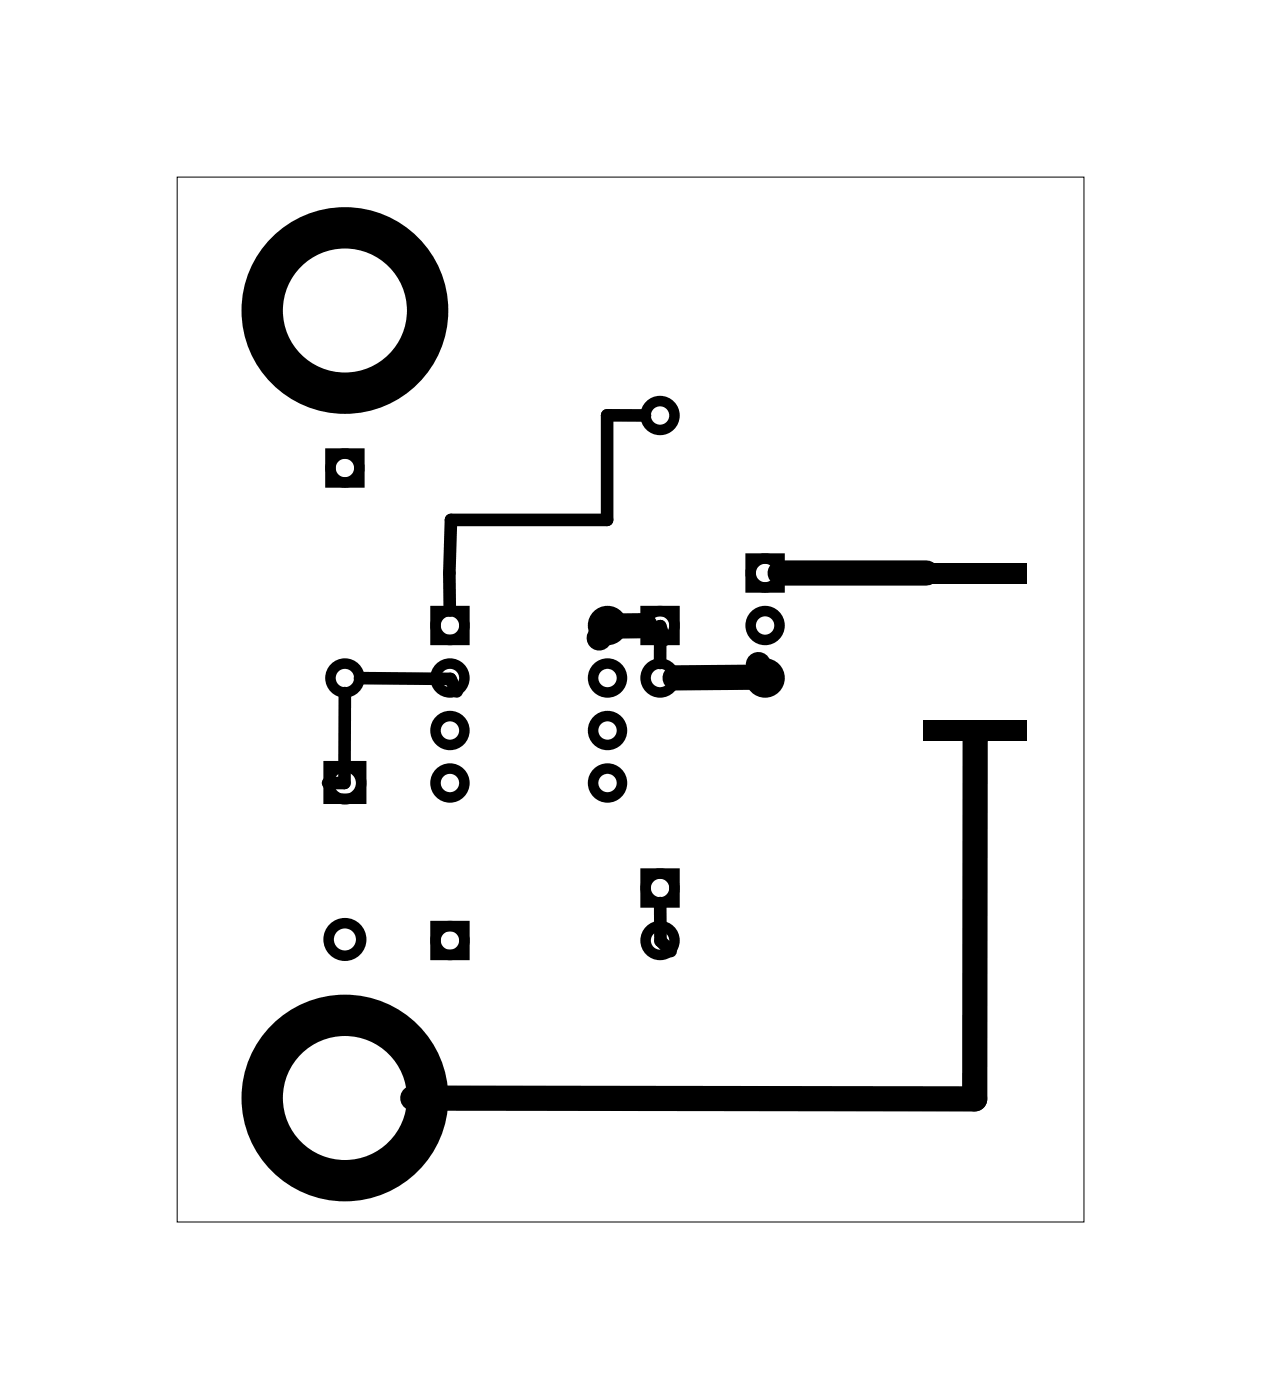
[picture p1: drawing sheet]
<svg xmlns="http://www.w3.org/2000/svg" width="61mm" height="68mm" viewBox="0 0 61 68" stroke-linecap="round" stroke-linejoin="round" font-family="sans-serif">
<path d="M8.6 8.6h43.8v50.5h-43.8z" fill="none" stroke="#000" stroke-width=".05"/>
<g fill="none" stroke="#000" stroke-width=".51">
<path d="M15.9 37.1h1.6v1.5h-1.6zM16 21.9h1.4v1.4h-1.4zM21.1 29.6h1.4v1.4h-1.4zM31.2 29.6h1.4v1.4h-1.4zM36.3 27h1.4v1.4h-1.4zM21.1 44.8h1.4v1.4h-1.4zM31.2 42.3h1.4v1.4h-1.4z"/>
<circle cx="16.7" cy="37.9" r=".79"/>
<circle cx="16.7" cy="22.6" r=".7"/>
<circle cx="16.7" cy="32.8" r=".7"/>
<circle cx="21.8" cy="32.8" r=".7"/>
<circle cx="21.8" cy="35.3" r=".7"/>
<circle cx="21.8" cy="37.9" r=".7"/>
<circle cx="21.8" cy="30.3" r=".7"/>
<circle cx="29.4" cy="32.8" r=".7"/>
<circle cx="29.4" cy="35.3" r=".7"/>
<circle cx="29.4" cy="37.9" r=".7"/>
<circle cx="29.4" cy="30.3" r=".7"/>
<circle cx="31.9" cy="20.1" r=".7"/>
<circle cx="31.9" cy="32.8" r=".7"/>
<circle cx="31.9" cy="30.3" r=".7"/>
<circle cx="37" cy="30.3" r=".7"/>
<circle cx="37" cy="27.7" r=".7"/>
<circle cx="37" cy="32.8" r=".7"/>
<circle cx="16.7" cy="45.5" r=".79"/>
<circle cx="21.8" cy="45.5" r=".7"/>
<circle cx="31.9" cy="45.5" r=".7"/>
<circle cx="31.9" cy="43" r=".7"/>
</g>
<path d="M44.7 34.8h5v1h-5zM44.7 27.2h5v1h-5z" fill="#000"/>
<g fill="none" stroke="#000" stroke-width="2" stroke-linecap="butt">
<circle cx="16.7" cy="15" r="4"/>
<circle cx="16.7" cy="53.1" r="4"/>
</g>
<path d="M31.2 30.3h-1.8l-.4 .6M36.7 32.2l.3 .6h-4.4M37.7 27.7h7.1M47.2 35.7l-.1 17.5-27.1-.1" fill="none" stroke="#000" stroke-width="1.2"/>
<path d="M16.7 33.5v4.4h-.8M17.4 32.8h4.4l.3 .7M31.2 20.1h-1.8v5.1h-7.6v4.3M32.1 31l-.2-.7v1.8M31.9 43.7v1.8l.5 .5" fill="none" stroke="#000" stroke-width=".61"/>
</svg>
